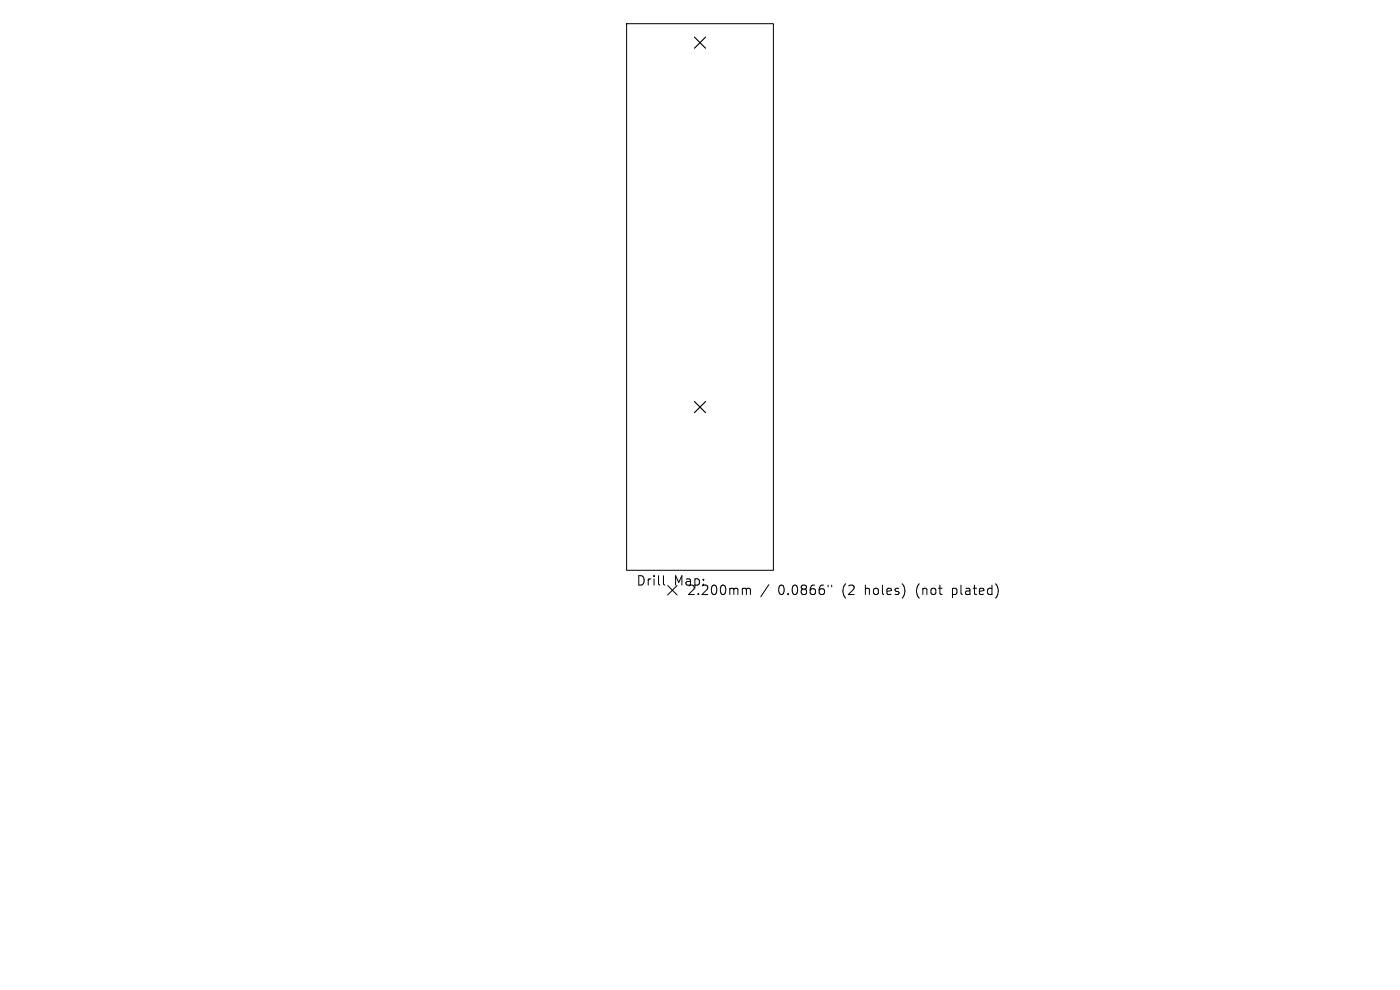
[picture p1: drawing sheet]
<svg xmlns="http://www.w3.org/2000/svg" width="297mm" height="210mm" viewBox="0 0 297 210" stroke-linecap="round" stroke-linejoin="round" font-family="sans-serif">
<defs><g id="words">
<g font-size="2.8">
<text x="134.9" y="124.5">Drill</text>
<text x="142.9" y="124.5">Map:</text>
<text x="145.6" y="126.5">2.200mm</text>
<text x="165.1" y="126.5">0.0866&quot;</text>
<text x="178.8" y="126.5">(2</text>
<text x="183.8" y="126.5">holes)</text>
<text x="194.8" y="126.5">(not</text>
<text x="202.7" y="126.5">plated)</text>
</g>
</g></defs>
<path d="M132.9 5h31.2v116h-31.2zM140.8 122.1v1.7l.2 .3M141.6 124.2l2 2M143.6 124.2l-2 2M157.8 124.8h.3l.2 .3M158.3 125.1l.3-.3 .5 .1 .1 1.2M158.3 125.1v1M163.1 124l-1.7 2.6M175.7 124.1v.4M176.4 124.1v.4" fill="none" stroke="#000" stroke-width=".21"/>
<path d="M147.3 7.9l2.4 2.3M149.7 7.9l-2.4 2.3M147.3 85.2l2.4 2.3M149.7 85.2l-2.4 2.3" fill="none" stroke="#000" stroke-width=".24"/>
<use href="#words"/>
</svg>
